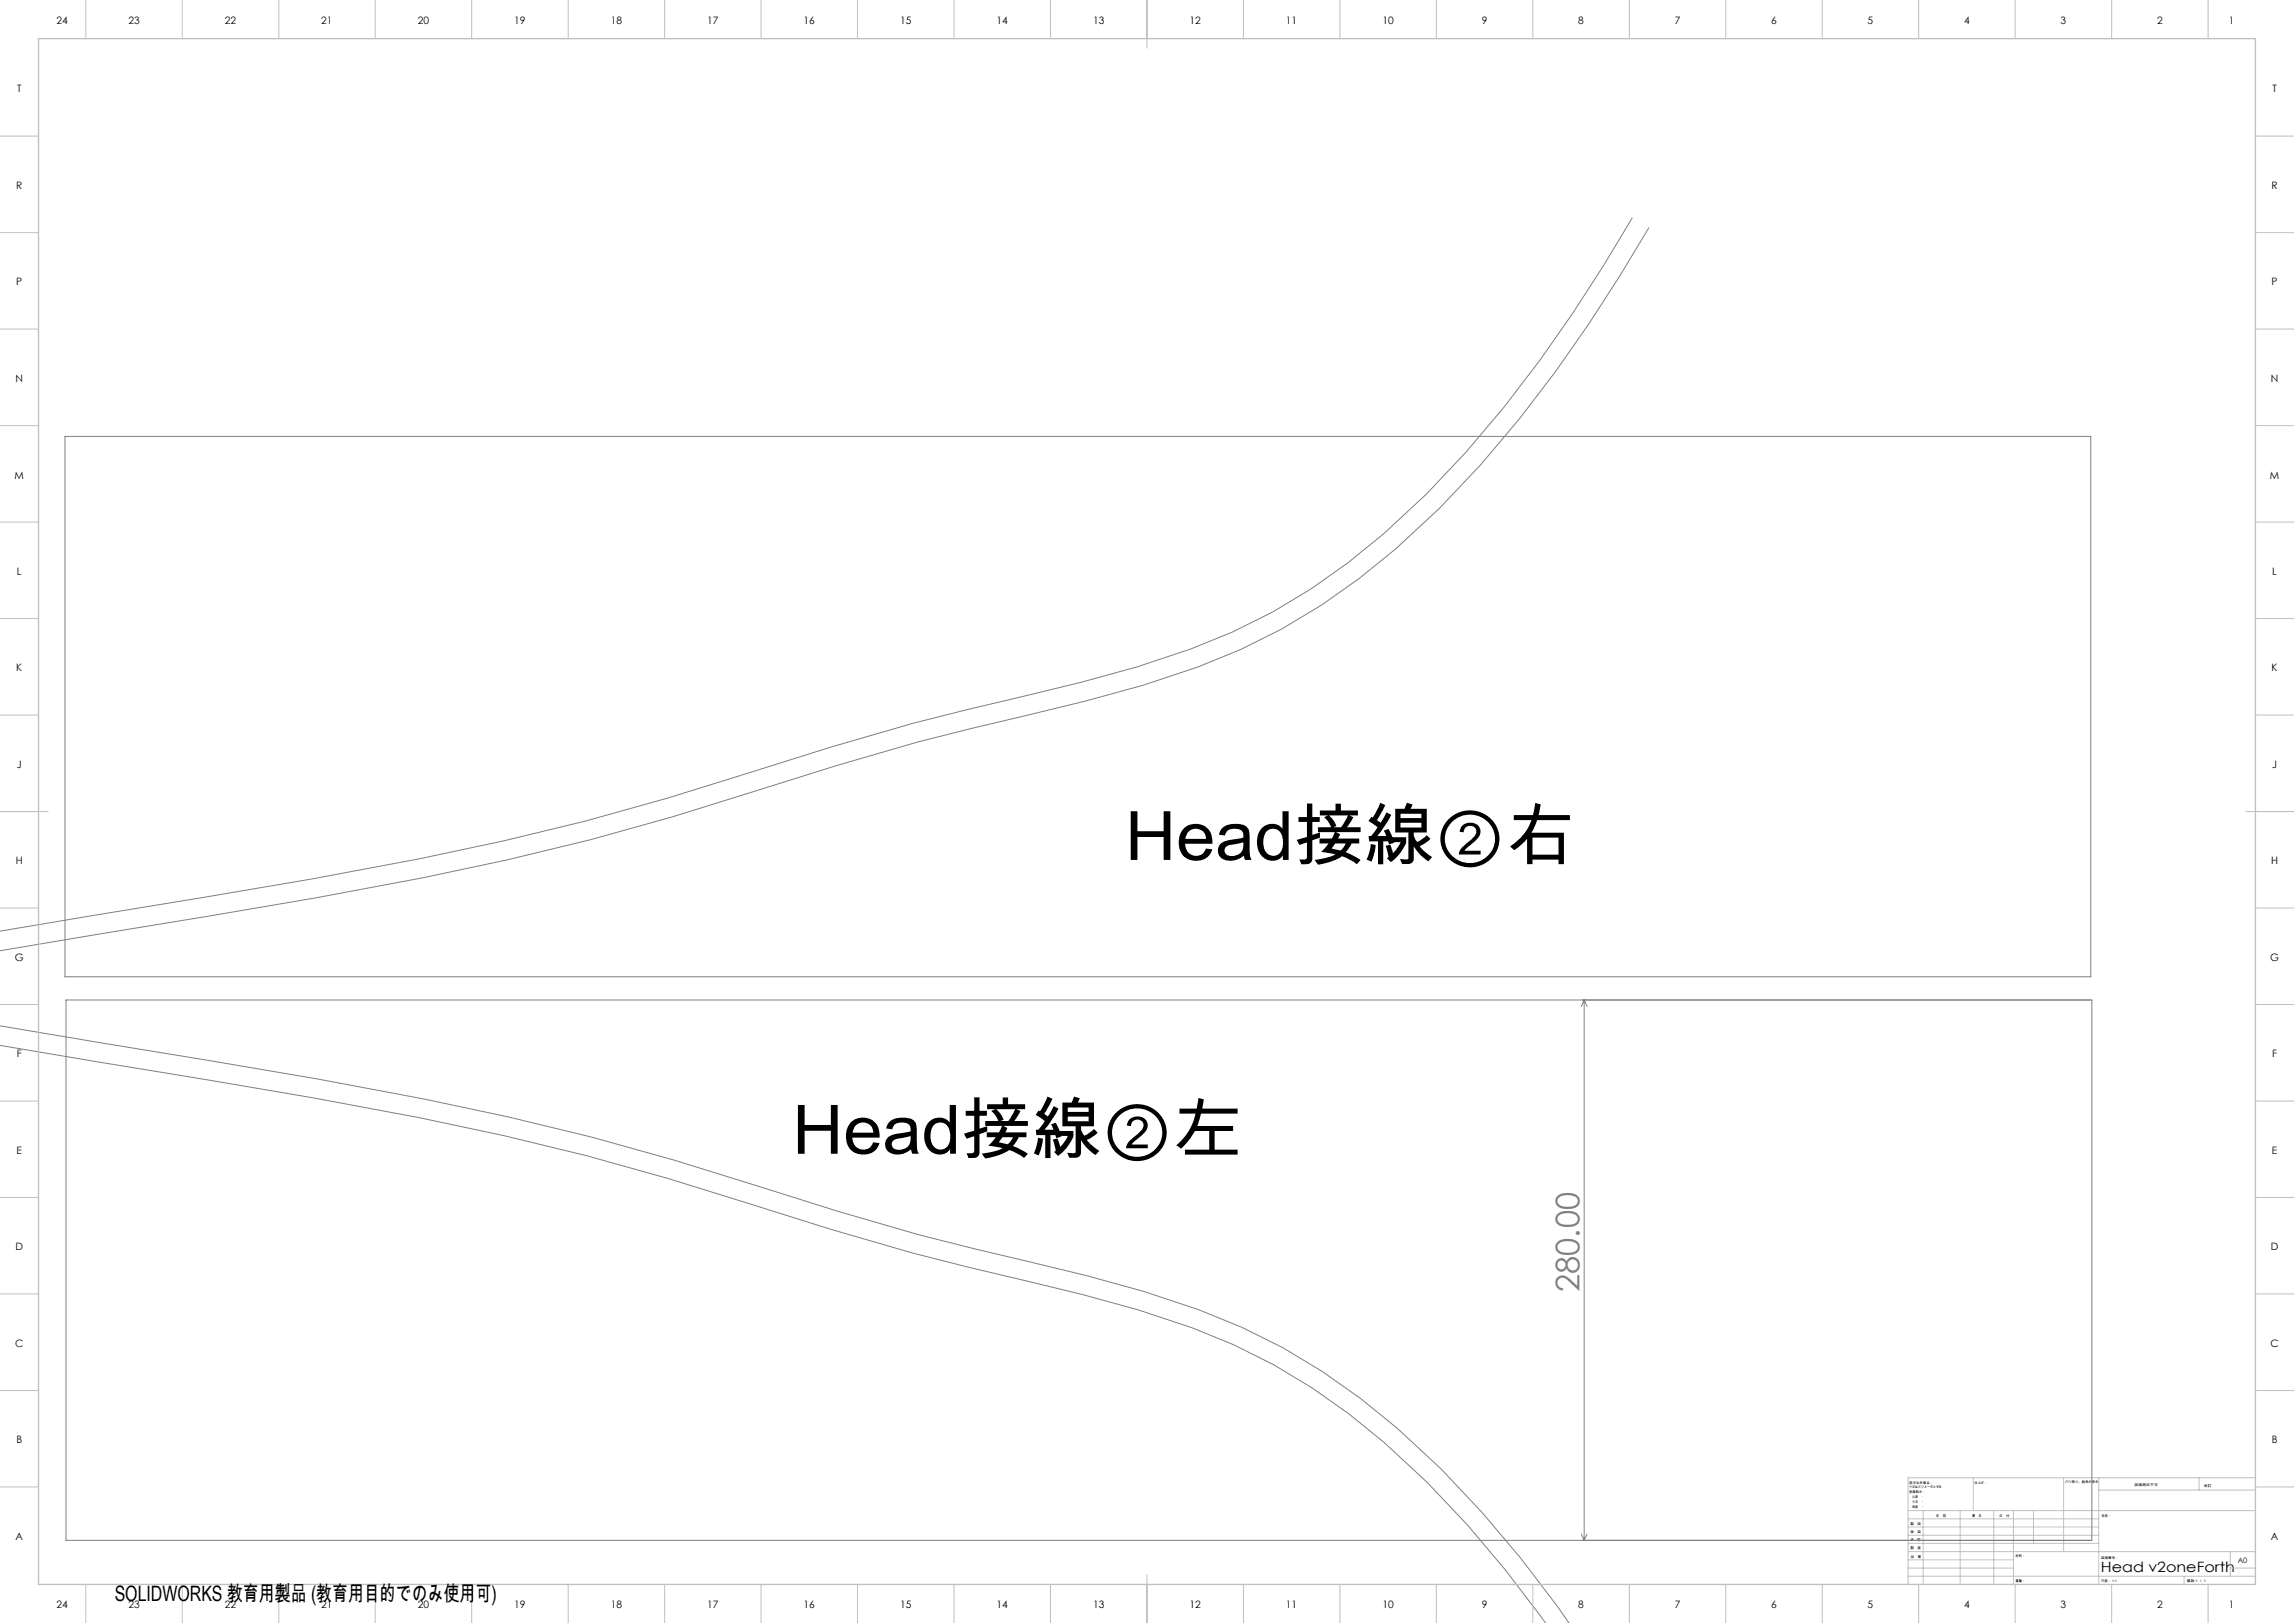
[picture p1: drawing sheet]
<svg xmlns="http://www.w3.org/2000/svg" width="1189mm" height="841mm" viewBox="0 0 1189 841" stroke-linecap="round" stroke-linejoin="round" font-family="sans-serif">
<defs><g id="words">
<g font-size="35.3">
<text x="583" y="446">Head接線②右</text>
<text x="411" y="598">Head接線②左</text>
</g>
<text font-size="16.9" fill="#808080" x="819" y="669" transform="rotate(-90 819 669)">280.00</text>
<text font-size="11" x="59" y="830">SOLIDWORKS 教育用製品 (教育用目的でのみ使用可)</text>
<text font-size="7.4" x="1089" y="815">Head v2oneForth</text>
<g font-size="5.3">
<text x="29" y="12">24</text>
<text x="67" y="12">23</text>
<text x="117" y="12">22</text>
<text x="167" y="12">21</text>
<text x="217" y="12">20</text>
<text x="267" y="12">19</text>
<text x="317" y="12">18</text>
<text x="367" y="12">17</text>
<text x="417" y="12">16</text>
<text x="467" y="12">15</text>
<text x="517" y="12">14</text>
<text x="567" y="12">13</text>
<text x="617" y="12">12</text>
<text x="667" y="12">11</text>
<text x="717" y="12">10</text>
<text x="768" y="12">9</text>
<text x="818" y="12">8</text>
<text x="868" y="12">7</text>
<text x="918" y="12">6</text>
<text x="968" y="12">5</text>
<text x="1018" y="12">4</text>
<text x="1068" y="12">3</text>
<text x="1118" y="12">2</text>
<text x="1155" y="12">1</text>
<text x="9" y="48">T</text>
<text x="1178" y="48">T</text>
<text x="8" y="98">R</text>
<text x="1177" y="98">R</text>
<text x="8" y="148">P</text>
<text x="1177" y="148">P</text>
<text x="8" y="198">N</text>
<text x="1177" y="198">N</text>
<text x="8" y="248">M</text>
<text x="1177" y="248">M</text>
<text x="9" y="298">L</text>
<text x="1178" y="298">L</text>
<text x="8" y="348">K</text>
<text x="1177" y="348">K</text>
<text x="9" y="398">J</text>
<text x="1178" y="398">J</text>
<text x="8" y="448">H</text>
<text x="1177" y="448">H</text>
<text x="8" y="498">G</text>
<text x="1177" y="498">G</text>
<text x="9" y="548">F</text>
<text x="1178" y="548">F</text>
<text x="9" y="598">E</text>
<text x="1178" y="598">E</text>
<text x="8" y="648">D</text>
<text x="1177" y="648">D</text>
<text x="8" y="698">C</text>
<text x="1177" y="698">C</text>
<text x="8" y="748">B</text>
<text x="1177" y="748">B</text>
<text x="8" y="798">A</text>
<text x="1177" y="798">A</text>
<text x="29" y="833">24</text>
<text x="67" y="833">23</text>
<text x="117" y="833">22</text>
<text x="167" y="833">21</text>
<text x="217" y="833">20</text>
<text x="267" y="833">19</text>
<text x="317" y="833">18</text>
<text x="367" y="833">17</text>
<text x="417" y="833">16</text>
<text x="467" y="833">15</text>
<text x="517" y="833">14</text>
<text x="567" y="833">13</text>
<text x="617" y="833">12</text>
<text x="667" y="833">11</text>
<text x="717" y="833">10</text>
<text x="768" y="833">9</text>
<text x="818" y="833">8</text>
<text x="868" y="833">7</text>
<text x="918" y="833">6</text>
<text x="968" y="833">5</text>
<text x="1018" y="833">4</text>
<text x="1068" y="833">3</text>
<text x="1118" y="833">2</text>
<text x="1155" y="833">1</text>
</g>
<text font-size="3.9" x="1160" y="810">A0</text>
<g font-size="1.7">
<text x="990" y="769">指示なき場合：</text>
<text x="990" y="771">寸法はミリメータとする</text>
<text x="990" y="774">表面粗さ：</text>
<text x="1023" y="769">仕上げ：</text>
<text x="1070" y="769">バリ取り、鋭角の除去</text>
<text x="1106" y="770">図面測定不可</text>
<text x="1142" y="770">改訂</text>
<text x="990" y="776">公差　：</text>
<text x="990" y="779">寸法　：</text>
<text x="990" y="781">角度　：</text>
<text x="990" y="790">製　図</text>
<text x="1003" y="786">名　前</text>
<text x="1019" y="786">署　名</text>
<text x="1036" y="786">日　付</text>
<text x="1089" y="786">名称：</text>
<text x="990" y="794">検　図</text>
<text x="990" y="799">承　認</text>
<text x="990" y="803">製　産</text>
<text x="990" y="807">品　管</text>
<text x="1045" y="807">材料：</text>
<text x="1089" y="808">図面番号：</text>
<text x="1045" y="820">重量：</text>
<text x="1089" y="820">尺度： 1:1</text>
<text x="1133" y="820">葉数 1 ／ 1</text>
</g>
</g></defs>
<path d="M846 113a700 700 0 0 1-107 143 332 332 0 0 1-150 90l-28 7a1926 1926 0 0 0-173 47 1489 1489 0 0 1-226 55l-162 28M855 118a711 711 0 0 1-109 145 342 342 0 0 1-154 92l-29 8a1952 1952 0 0 0-172 47 1498 1498 0 0 1-228 55l-163 28M34 226h1050v280h-1050zM34 518h1050v280h-1050zM821 518v280M821 518l2 3M821 518l-1 3M0 532l108 18a2187 2187 0 0 1 199 39l42 12 43 13a1367 1367 0 0 0 142 40 592 592 0 0 1 110 34 345 345 0 0 1 103 73 588 588 0 0 1 66 80M0 542l106 17a2150 2150 0 0 1 198 40l43 12 42 13a1405 1405 0 0 0 143 40 580 580 0 0 1 107 33 336 336 0 0 1 101 71 584 584 0 0 1 61 73M820 795l1 3M823 795l-2 3" fill="none" stroke="#808080" stroke-width=".52"/>
<g fill="none" stroke="#c0c0c0" stroke-width=".52">
<path d="M44 0v20M94 0v20M144 0v20M194 0v20M244 0v20M294 0v20M344 0v20M394 0v20M444 0v20M494 0v20M544 0v20M594 0v25"/>
<path d="M644 0v20M694 0v20M744 0v20M794 0v20M844 0v20M894 0v20M944 0v20M994 0v20M1044 0v20M1094 0v20M1144 0v20M0 71h20"/>
<path d="M1169 71h20M0 121h20M1169 121h20M0 171h20M1169 171h20M0 221h20M1169 221h20M0 271h20M1169 271h20M0 321h20M1169 321h20M0 371h20"/>
<path d="M1169 371h20M0 421h25M1164 421h25M0 471h20M1169 471h20M0 521h20M1169 521h20M0 571h20M1169 571h20M0 621h20M1169 621h20M0 671h20"/>
<path d="M1169 671h20M0 721h20M1169 721h20M0 771h20M1023 766v17M1070 766v38M1088 766v55M1088 772h81M1140 766v6M1169 766h-180v55M1169 771h20M989 783h180"/>
<path d="M989 800h99M989 796h99M989 791h99M989 787h99M997 783v38M1016 783v38M1033 783v38M1044 783v38M1054 783v17M594 816v25M989 817h180M989 813h55"/>
<path d="M989 808h55M989 804h180M1132 817v4M1156 813h13M1156 804v13M44 821v20M94 821v20M144 821v20M194 821v20M244 821v20M294 821v20M344 821v20"/>
<path d="M394 821v20M444 821v20M494 821v20M544 821v20M644 821v20M694 821v20M744 821v20M794 821v20M844 821v20M894 821v20M944 821v20M994 821v20"/>
<path d="M1044 821v20M1094 821v20M1144 821v20"/>
</g>
<path d="M20 20h1149v801h-1149z" fill="none" stroke="#c0c0c0" stroke-width=".7"/>
<use href="#words"/>
</svg>
